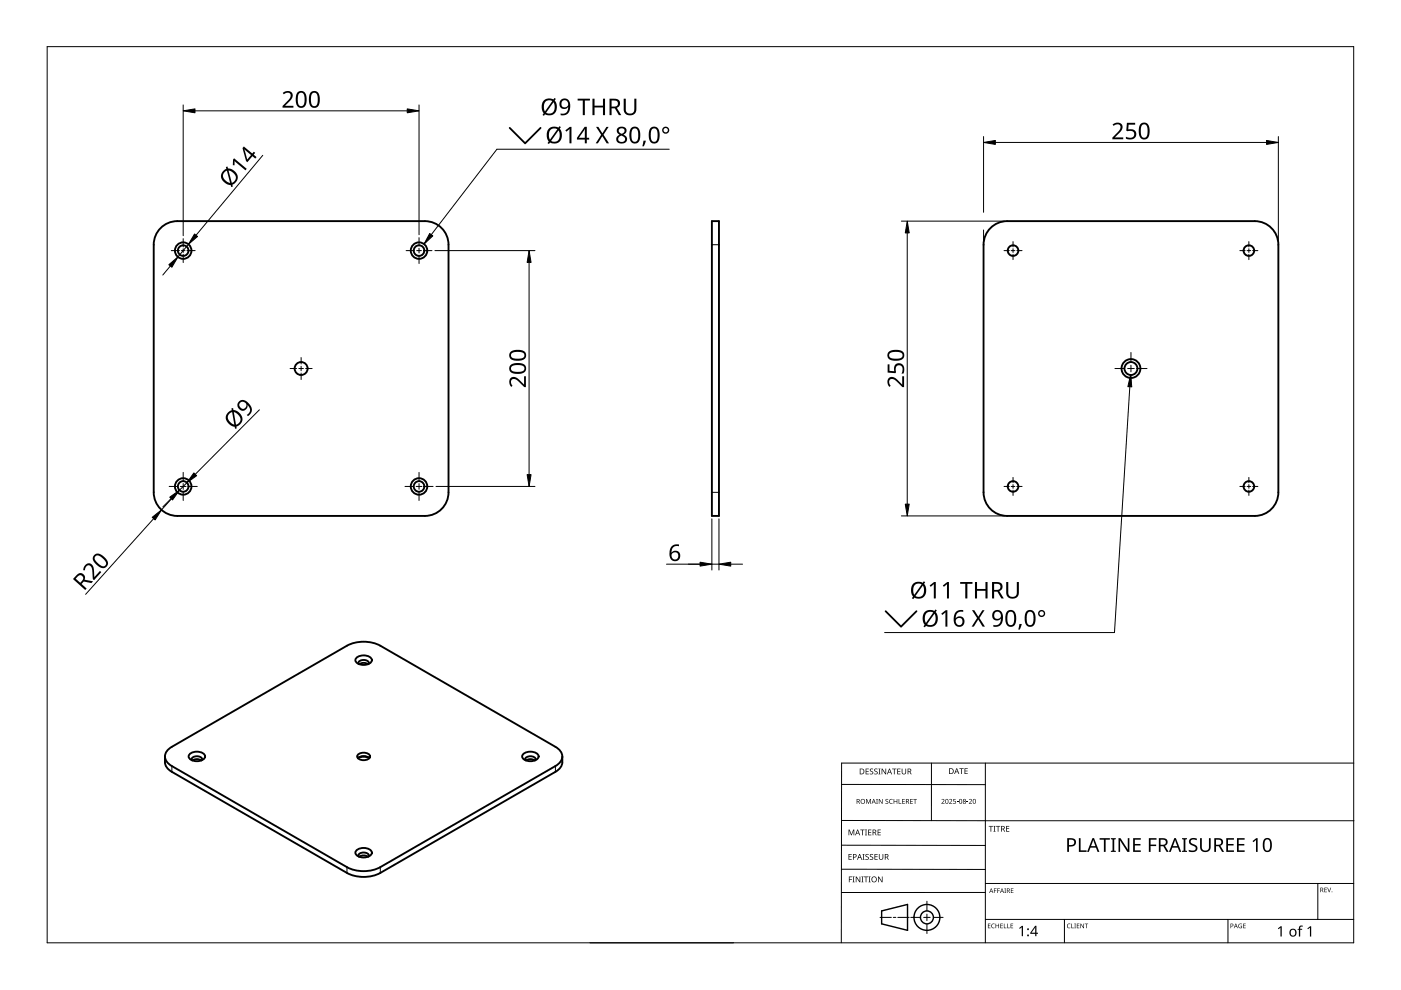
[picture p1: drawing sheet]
<svg xmlns="http://www.w3.org/2000/svg" width="297mm" height="210mm" viewBox="0 0 297 210" stroke-linecap="round" stroke-linejoin="round" font-family="sans-serif">
<g fill="none" stroke="#000" stroke-width=".4">
<path d="M33.8 48.7a5 5 0 0 1 3.8-1.8h52.5a5 5 0 0 1 5 5v52.5a5 5 0 0 1-5 5h-52.5a5 5 0 0 1-5-5v-52.5a5 5 0 0 1 1.2-3.2zM150.9 46.9h1.5v62.5h-1.5zM209.7 48.7a5 5 0 0 1 3.8-1.8h52.5a5 5 0 0 1 5 5v52.5a5 5 0 0 1-5 5h-52.5a5 5 0 0 1-5-5v-52.5a5 5 0 0 1 1.2-3.2zM75.7 139.4a2.46 2.46 0 0 1 3.1 .2 .83 .83 0 0 1-.7 1.2 2.38 2.38 0 0 1-2.7-.5l-.1-.3zM35.5 159.1l.9-.8 37.2-21.4a7.8 7.8 0 0 1 7 0l37.2 21.4a2.15 2.15 0 0 1 1.4 2.1 2.15 2.15 0 0 1-1.4 2l-37.2 21.5a7.8 7.8 0 0 1-7 0l-37.2-21.5a2.08 2.08 0 0 1-.9-3.3zM40.3 159.8a2.46 2.46 0 0 1 3.1 .3 .83 .83 0 0 1-.6 1.1 2.38 2.38 0 0 1-2.7-.5l-.1-.3zM76 159.9a1.67 1.67 0 0 1 2.5 .5 1.59 1.59 0 0 1-2.8 0zM76 140.8v-.1a1.22 1.22 0 0 1 1.1-.8 1.22 1.22 0 0 1 1.1 .7v.2M78 140.8a1.67 1.67 0 0 0-1.8 0M111 159.8a2.46 2.46 0 0 1 3.1 .3 .83 .83 0 0 1-.6 1.1 2.38 2.38 0 0 1-2.7-.5l-.1-.3zM35 160.4a2.78 2.78 0 0 0 1.4 3.2l37.2 21.5a7.8 7.8 0 0 0 7 0l37.2-21.5a2.78 2.78 0 0 0 1.4-3.2M40.7 161.2l-.1-.1a1.22 1.22 0 0 1 1.1-.8 1.22 1.22 0 0 1 1.2 .7l-.1 .2"/>
<path d="M42.7 161.2a1.67 1.67 0 0 0-1.9 0M78.2 160.7a3.3 3.3 0 0 0-2.3 0M78.3 160.7a1.95 1.95 0 0 0-2.4 0M111.4 161.2l-.1-.1a1.22 1.22 0 0 1 1.1-.8 1.22 1.22 0 0 1 1.2 .7l-.1 .2M113.4 161.2a1.67 1.67 0 0 0-1.9 0M75.7 180.2a2.46 2.46 0 0 1 3.1 .3 .83 .83 0 0 1-.7 1.1 2.38 2.38 0 0 1-2.7-.5l-.1-.3zM76 181.6v-.1a1.22 1.22 0 0 1 1.1-.8 1.22 1.22 0 0 1 1.1 .7v.2M78 181.7a1.67 1.67 0 0 0-1.8 0"/>
<circle cx="38.8" cy="53.1" r="1.75"/>
<circle cx="38.8" cy="53.1" r="1.13"/>
<circle cx="88.8" cy="53.1" r="1.75"/>
<circle cx="88.8" cy="53.1" r="1.13"/>
<circle cx="214.8" cy="53.1" r="1.13"/>
<circle cx="264.8" cy="53.1" r="1.13"/>
<circle cx="63.8" cy="78.1" r="1.38"/>
<circle cx="239.8" cy="78.1" r="1.38"/>
<circle cx="239.8" cy="78.1" r="2"/>
<circle cx="38.8" cy="103.1" r="1.75"/>
<circle cx="38.8" cy="103.1" r="1.13"/>
<circle cx="88.8" cy="103.1" r="1.75"/>
<circle cx="88.8" cy="103.1" r="1.13"/>
<circle cx="214.8" cy="103.1" r="1.13"/>
<circle cx="264.8" cy="103.1" r="1.13"/>
</g>
<path d="M150.9 51.9h1.5M150.9 104.4h1.5M36.4 162.4v1.2M117.8 162.4v1.2M73.6 183.9v1.2M80.6 183.9v1.2" fill="none" stroke="#000" stroke-width=".21"/>
<path d="M10 9.9h277v190h-277z" fill="none" stroke="#000" stroke-width=".21"/>
<g fill="none" stroke="#000" stroke-width=".21">
<path d="M178.4 179.2l30.5 .1M178.4 166.3l30.5 .1M178.5 174h108.6M197.5 161.8v12.2M208.9 161.8v38.1M287 161.8h-108.6v38.1M125.1 199.9h30.5M178.4 184.3h30.5M186.6 194.5h2.4M189.4 194.5h.5M190.4 194.5h2.4M193.1 194.5h2.1"/>
<path d="M195.8 194.5h1.4M196.5 191.1v2M196.5 193.8v1.4M196.5 195.9v2M197.9 194.5h2.1M208.9 189.2h-30.5M208.9 187.3h78.1M208.9 194.9h78.1M225.7 194.9v5M260.4 194.9v5M279.4 187.3v7.6"/>
</g>
<g fill="none" stroke="#000" stroke-width=".3">
<path d="M186.9 193.1l5.5-1.3v5.5l-5.5-1.4z"/>
<circle cx="196.5" cy="194.5" r="1.37"/>
<circle cx="196.5" cy="194.5" r="2.74"/>
</g>
<g fill="#000">
<path d="M179.9 175.9h.2l.4 1 .4-1h.2v1.2h-.1v-1.1l-.4 1.1h-.2l-.4-1.1 .1 1.1h-.2zM182.4 175.9h.9v.1h-.4v1.1h-.1v-1.1h-.4zM183.4 175.9h.4l-.1 .1v1l.1 .1h-.4l.1-.1v-1zM183.6 169.4h.2l.3 .8 .4-.8h.2v1h-.2v-.9l-.4 .9-.4-.9 .1 .9h-.2zM183.5 163h.7v.1h-.5v.4h.5v.1h-.5v.4h.5v.2h-.7zM184.1 175.9h.6v.1h-.5v.4h.5v.1h-.5v.5h.5v.1h-.6zM184.5 163.1l.4-.2 .2 .1v.1a.25 .25 0 0 0-.4-.1 .25 .25 0 0 0 0 .4 .4 .4 0 0 1 .5 .3 .4 .4 0 0 1-.3 .5 .4 .4 0 0 1-.5-.2h.1a.27 .27 0 0 0 .4 .1 .27 .27 0 0 0-.1-.4l-.3-.3zM185.4 163.1l.4-.2 .3 .1-.1 .1a.25 .25 0 0 0-.4-.1 .25 .25 0 0 0 0 .4 .4 .4 0 0 1 .5 .3 .4 .4 0 0 1-.3 .5 .4 .4 0 0 1-.5-.2h.1a.27 .27 0 0 0 .4 .1 .27 .27 0 0 0 0-.4l-.4-.3zM185.8 169.4h.3l-.1 .1v.8l.1 .1h-.3l.1-.1zM186.2 163h.5l-.2 .1v1l.2 .1h-.5l.2-.1v-1zM186.1 175.9h.6v.1h-.5v.4h.5v.1h-.5v.5h.5v.1h-.6zM186.3 169.4h.2l.5 .8v-.8h.1v1h-.1l-.6-.8v.8h-.1z"/>
<path d="M186.9 163h.2l.6 1v-1h.2v1.2h-.2l-.6-1v1h-.2zM187.8 169.5l.3-.1h.2v.2a.25 .25 0 0 0-.3-.1 .25 .25 0 0 0-.1 .3 .25 .25 0 0 0 .3 .1 .32 .32 0 0 1 0 .5 .32 .32 0 0 1-.5-.1 .25 .25 0 0 0 .4 .1 .25 .25 0 0 0 0-.4l-.3-.2zM188.6 169.5l.4-.1h.3l-.1 .2a.41 .41 0 0 0-.6 .3 .41 .41 0 0 0 .6 .4 .48 .48 0 0 1-.6-.1 .48 .48 0 0 1 0-.7zM189.1 163h1v.1h-.4v1.1h-.2v-1.1h-.4zM189.5 169.4h.1v.4h.5v-.4h.1v1h-.1v-.5h-.5v.5h-.1zM190.5 169.4h.2v.9h.4v.1h-.6zM190.2 163h.7v.1h-.5v.4h.5v.1h-.5v.4h.5v.2h-.7zM191.3 169.4h.5v.1h-.4v.3h.4v.1h-.4v.4h.4v.1h-.5zM191.2 163h.1v.8a.32 .32 0 0 0 .3 .3 .32 .32 0 0 0 .4-.4v-.7h.1v.7a.47 .47 0 0 1-.5 .5 .47 .47 0 0 1-.4-.5zM193 169.4h.5v.1h-.4v.3h.4v.1h-.4v.4h.4v.1h-.5zM193.6 169.4h.8v.1h-.3v.9h-.2v-.9h-.3zM199.6 169.5a.37 .37 0 0 1 .6 0 .37 .37 0 0 1-.2 .6l-.2 .2h.5v.1h-.7l.3-.4a.27 .27 0 0 0 .2-.3 .27 .27 0 0 0-.4-.1z"/>
<path d="M201.2 169.5a.37 .37 0 0 1 .6 0 .37 .37 0 0 1-.2 .6l-.2 .2h.5v.1h-.7l.3-.4a.27 .27 0 0 0 .3-.3 .27 .27 0 0 0-.5-.1zM202.1 169.4h.5v.1h-.4v.3a.34 .34 0 0 1 .5 .2 .34 .34 0 0 1-.2 .4 .34 .34 0 0 1-.4-.1 .29 .29 0 0 0 .4 0 .29 .29 0 0 0 0-.4 .29 .29 0 0 0-.4 0zM202.9 170l.3 .1zM203.4 162.9h.9v.1h-.4v1.1h-.1v-1.1h-.4zM204.9 170l.4 .1zM204.5 162.9h.7v.1h-.5v.4h.4v.1h-.4v.5h.5v.1h-.7zM205.4 169.5a.37 .37 0 0 1 .6 0 .37 .37 0 0 1-.2 .6l-.2 .2h.5v.1h-.7l.3-.4a.27 .27 0 0 0 .3-.3 .27 .27 0 0 0-.5-.1zM209.6 175.1h.9v.2h-.3v1h-.2v-1h-.4zM210.6 175.1h.5l-.2 .1v1l.2 .1h-.5l.2-.1v-1zM211.2 175.1h.9v.2h-.4v1h-.2v-1h-.3zM213.3 175.1h.7v.2h-.5v.3h.5v.2h-.5v.4h.5v.1h-.7zM252.2 178a1.38 1.38 0 0 1 1.6-.2l-.1 .3-.4-.1a.55 .55 0 0 0-.8 .3 .55 .55 0 0 0 .6 .7 .88 .88 0 0 1 .7 1.1 .88 .88 0 0 1-1.2 .6l-.6-.2v-.3h.2a.82 .82 0 0 0 1.3-.3l-.1-.4-.4-.2a.88 .88 0 0 1-.8-1.3z"/>
<path d="M254.4 177.7h.4v1.9a.76 .76 0 0 0 .8 .7 .76 .76 0 0 0 .7-.7v-1.9h.4v1.9a1.12 1.12 0 0 1-1.1 1.1 1.12 1.12 0 0 1-1.2-1.1zM180 185.8h.7v.2h-.6v.4h.5v.1h-.5v.6h-.1zM179.9 181.1h.7v.1h-.5v.4h.4v.1h-.4v.5h.5v.1h-.7zM180.8 185.8h.4l-.1 .2v.9l.1 .2h-.4l.1-.2v-.9zM181.4 185.8h.2l.7 1.1v-1.1h.1v1.3h-.2l-.6-1v1h-.2zM182.6 185.8h.5l-.2 .2v.9l.2 .2h-.5l.2-.2v-.9zM182.9 181.1h.4l-.1 .1v1l.1 .1h-.4l.1-.1v-1zM183.2 185.8h.9v.2h-.4v1.1h-.2v-1.1h-.3zM183.5 181.2l.5-.1h.2v.2a.25 .25 0 0 0-.4-.1 .25 .25 0 0 0 0 .4 .4 .4 0 0 1 .4 .3 .4 .4 0 0 1-.2 .4 .4 .4 0 0 1-.5-.2 .27 .27 0 0 0 .5 .1 .27 .27 0 0 0-.1-.4l-.4-.3zM184.2 185.8h.4l-.1 .2v.9l.1 .2h-.4l.1-.2v-.9zM184.5 181.2l.4-.1h.2v.2a.25 .25 0 0 0-.4-.1 .25 .25 0 0 0 0 .4 .4 .4 0 0 1 .5 .3 .4 .4 0 0 1-.3 .4 .4 .4 0 0 1-.5-.2h.1a.27 .27 0 0 0 .4 .1 .27 .27 0 0 0-.1-.4l-.3-.3zM185.4 181.1h.7v.1h-.5v.4h.5v.1h-.5v.5h.5v.1h-.7z"/>
<path d="M186.2 185.8h.1l.7 1.1v-1.1h.1v1.3h-.2l-.6-1v1h-.1zM186.3 181.1h.2v.8a.32 .32 0 0 0 .3 .3 .32 .32 0 0 0 .3-.3v-.8h.2v.8a.47 .47 0 0 1-.5 .4 .47 .47 0 0 1-.5-.4zM209.5 195.8h.5l-.4 .1v.3h.4l-.4 .1v.4l.4 .1h-.5zM210.3 196l.3-.2 .3 .1v.1a.39 .39 0 0 0-.6 .3 .39 .39 0 0 0 .6 .4 .46 .46 0 0 1-.7-.1 .46 .46 0 0 1 .1-.6zM210.7 188.4h.6l-.4 .1v.3h.4l-.4 .1v.4h-.2zM211.4 188.4h.6l-.4 .1v.3h.4l-.4 .1v.4h-.2zM211.1 195.8h.1v.4h.5v-.4h.1v1h-.1v-.5h-.5v.5h-.1zM212.1 195.8h.5l-.4 .1v.3h.4l-.4 .1v.4l.4 .1h-.5zM212.8 195.8h.2v.9l.4 .1h-.6zM212.9 188.4h.4l-.1 .1 .1 .8h-.4l.2-.1zM213.6 195.8h.1v.9l.4 .1h-.5zM214.3 195.8h.5l-.4 .1v.3h.4l-.4 .1v.4l.4 .1h-.5z"/>
<path d="M214.3 188.4h.6l-.5 .1v.3h.4l-.4 .1v.3l.5 .1h-.6zM216.1 196.8l.6-.5h.2v2.2h-.3v-1.9l-.4 .3zM226.3 196l.4-.2 .3 .1-.1 .1a.39 .39 0 0 0-.6 .3 .39 .39 0 0 0 .6 .4 .46 .46 0 0 1-.6-.1 .46 .46 0 0 1 0-.6zM227.1 195.8h.2v.9l.4 .1h-.6zM227.8 195.8h.3l-.1 .1 .1 .9h-.3l.1-.1zM228.7 177.7h.4v2.6h1.3v.3h-1.7zM228.3 195.8h.5l-.4 .1v.3h.4l-.4 .1v.4l.4 .1h-.5zM229.1 195.8h.1l.5 .8v-.8h.1v1h-.1l-.5-.8v.8h-.1zM230 195.8h.7l-.3 .1v.9h-.1v-.9zM233.1 177.7h2.2v.3h-.9v2.6h-.4v-2.6h-.9zM235.5 177.7h1.1v.2l-.4 .1v2.3l.4 .1v.2h-1.1v-.2l.4-.1v-2.3l-.4-.1zM237.1 177.7h.5l1.5 2.4v-2.4h.4v2.9h-.5l-1.5-2.4v2.4h-.4z"/>
<path d="M240.2 177.7h1.7v.3h-1.3v.9h1.2v.4h-1.2v1h1.3v.3h-1.7zM243.6 177.7h1.6v.3h-1.3v1.1h1.2v.3h-1.2v1.2h-.3zM250.6 177.7h1.1v.2l-.4 .1v2.3l.4 .1v.2h-1.1v-.2l.4-.1v-2.3l-.4-.1zM260 177.7h1.6v.3h-1.2v.9h1.1v.4h-1.1v1h1.2v.3h-1.6zM262.7 196l.6-.1-.1 .1a.4 .4 0 0 0-.5 .3 .4 .4 0 0 0 .5 .4v-.3l-.2-.1h.3v.5a.53 .53 0 0 1-.7-.1 .53 .53 0 0 1 .1-.7zM262.3 177.7h1.6v.3h-1.3v.9h1.2v.4h-1.2v1h1.3v.3h-1.6zM263.6 195.8h.5l-.4 .1v.3h.4l-.4 .1v.4l.4 .1h-.5zM265.6 178.3l.7-.6h.3v2.9h-.3v-2.5l-.6 .5zM270.9 196.8l.6-.4h.2v2.2h-.2v-1.9l-.4 .3zM275.5 196.4l.7-.1v.2h-.4l-.1 .2v.2h.4v.2h-.4v1.5h-.3v-1.5h-.3l.3-.2zM277.2 196.8l.6-.4h.2v2.2h-.3v-1.9l-.4 .3zM280.8 188.2h.5l-.4 .1v.3h.4l-.4 .1v.4l.4 .1h-.5z"/>
<path d="M281.4 188.2h.1l.3 .8 .3-.8h.1l-.3 1h-.1z"/>
<path d="M181.6 169.4h.3a.29 .29 0 0 1 .4 .2 .29 .29 0 0 1-.2 .4l.3 .4h-.2l-.2-.4h-.2v.4h-.2zM181.8 169.5v.4h.1a.2 .2 0 0 0 .2-.2 .2 .2 0 0 0-.2-.2z"/>
<path d="M181.8 175.9h.1l.5 1.2h-.2l-.1-.4h-.5l-.2 .4h-.1zM181.8 176l-.2 .6h.4z"/>
<path d="M182.3 163h.4a.61 .61 0 0 1 .6 .6 .61 .61 0 0 1-.7 .6h-.3zM182.4 163.1v.9h.2a.48 .48 0 0 0 .5-.4 .48 .48 0 0 0-.5-.5z"/>
<path d="M182.4 169.9a.51 .51 0 0 1 1 0 .51 .51 0 0 1-1 0zM182.6 169.9a.4 .4 0 0 0 .8 0 .4 .4 0 0 0-.8 0z"/>
<path d="M185 175.9h.3a.35 .35 0 0 1 .5 .2 .35 .35 0 0 1-.3 .5l.4 .5h-.2l-.3-.5h-.2v.5h-.2zM185.2 176v.5h.1a.23 .23 0 0 0 .3-.3 .23 .23 0 0 0-.3-.2z"/>
<path d="M185.2 169.4l.5 1-.3-.3h-.4l-.2 .3zM185.2 169.5l-.1 .5h.3z"/>
<path d="M188.5 163h.2l.4 1.2h-.1l-.2-.4h-.5l-.1 .4h-.2zM188.6 163.1l-.2 .6h.4z"/>
<path d="M192.1 169.4h.3a.29 .29 0 0 1 .3 .2 .29 .29 0 0 1-.2 .4l.3 .4h-.1l-.3-.4h-.2v.4h-.1zM192.2 169.5v.4h.2a.2 .2 0 0 0 .2-.2 .2 .2 0 0 0-.3-.2z"/>
<path d="M192.4 163h.4a.35 .35 0 0 1 .4 .2 .35 .35 0 0 1-.2 .4l.3 .6h-.2l-.3-.5h-.2v.5h-.2zM192.6 163.1v.4h.2a.23 .23 0 0 0 .3-.2 .23 .23 0 0 0-.3-.2z"/>
<path d="M200.5 169.5l.4-.1 .2 .2v.5l-.2 .3h-.3l-.2-.2zM200.6 169.6v.1a.37 .37 0 0 0-.1 .4 .37 .37 0 0 0 .4 .2 .4 .4 0 0 0 .1-.5 .4 .4 0 0 0-.4-.2z"/>
<path d="M201.2 162.9h.4a.61 .61 0 0 1 .6 .6 .61 .61 0 0 1-.6 .6h-.4zM201.4 163v1h.1a.48 .48 0 0 0 .5-.5 .48 .48 0 0 0-.4-.5z"/>
<path d="M202.8 162.9h.1l.5 1.2h-.2l-.1-.4h-.5l-.1 .4h-.2zM202.8 163l-.1 .6h.3z"/>
<path d="M203.5 169.5l.3-.1 .2 .2v.5l-.2 .3h-.3l-.1-.2zM203.5 169.6v.1a.37 .37 0 0 0-.1 .4 .37 .37 0 0 0 .4 .2 .4 .4 0 0 0 .1-.5 .4 .4 0 0 0-.4-.2z"/>
<path d="M204.2 169.5a.29 .29 0 0 1 .5-.1 .29 .29 0 0 1-.1 .5 .29 .29 0 0 1 .1 .4 .29 .29 0 0 1-.4 0 .29 .29 0 0 1 .1-.4zM204.3 170.2a.2 .2 0 0 0 .4 0 .2 .2 0 0 0-.4 0zM204.3 169.7a.17 .17 0 0 0 .3 0 .17 .17 0 0 0-.3 0z"/>
<path d="M206.4 169.5l.3-.1 .2 .2v.5l-.2 .3h-.3l-.1-.2zM206.4 169.6v.1a.37 .37 0 0 0-.1 .4 .37 .37 0 0 0 .4 .2 .4 .4 0 0 0 .2-.5 .4 .4 0 0 0-.5-.2z"/>
<path d="M212.3 175.1h.3a.35 .35 0 0 1 .4 .3 .35 .35 0 0 1-.2 .4l.3 .5h-.2l-.3-.5h-.2v.5h-.1zM212.4 175.2v.5h.2a.23 .23 0 0 0 .3-.2 .23 .23 0 0 0-.3-.3z"/>
<path d="M226.3 177.7h.7a.92 .92 0 0 1 1.1 .9 .92 .92 0 0 1-1.1 .9h-.4v1.1h-.3zM226.6 178v1.2a.73 .73 0 0 0 .9-.1 .73 .73 0 0 0 .2-.8l-.4-.2z"/>
<path d="M245.7 177.7h.8a.84 .84 0 0 1 1 .6 .84 .84 0 0 1-.5 1l.8 1.3h-.5l-.7-1.2h-.5v1.2h-.4zM246.1 178v1.1h.4a.56 .56 0 0 0 .7-.5 .56 .56 0 0 0-.7-.6z"/>
<path d="M257.5 177.7h.8a.84 .84 0 0 1 1 .6 .84 .84 0 0 1-.6 1l.8 1.3h-.4l-.7-1.2h-.6v1.2h-.3zM257.8 178v1.1h.5a.56 .56 0 0 0 .6-.5 .56 .56 0 0 0-.7-.6z"/>
<path d="M268.1 177.9a1.01 1.01 0 0 1 1.2 0 1.01 1.01 0 0 1 .4 1.1 1.25 1.25 0 0 1-1 1.7 1.34 1.34 0 0 1-1-1.9zM268.3 178.1a1.81 1.81 0 0 0 .2 2.2 .68 .68 0 0 0 .8-.8 1.13 1.13 0 0 0-.6-1.5z"/>
<path d="M180.8 181.1h.4a.41 .41 0 0 1 .4 .5 .41 .41 0 0 1-.6 .2v.5h-.2zM181 181.2v.5a.29 .29 0 0 0 .5-.3 .29 .29 0 0 0-.5-.2z"/>
<path d="M182.2 181.1h.1l.5 1.2h-.2l-.1-.4h-.5l-.1 .4h-.2zM182.3 181.2l-.2 .6h.3z"/>
<path d="M184.7 186.5a.61 .61 0 0 1 1.2 0 .61 .61 0 0 1-1.2 0zM184.9 186.5a.45 .45 0 0 0 .9 0 .45 .45 0 0 0-.9 0z"/>
<path d="M187.6 181.1h.3a.35 .35 0 0 1 .5 .2 .35 .35 0 0 1-.3 .4l.4 .6h-.2l-.3-.5h-.3v.5h-.1zM187.7 181.2v.5h.2a.23 .23 0 0 0 .3-.3 .23 .23 0 0 0-.3-.2z"/>
<path d="M210.1 188.4l.5 .9-.2-.3h-.4l-.3 .3zM210.2 188.5l-.2 .4h.3z"/>
<path d="M212.4 188.4l.5 .9-.3-.3h-.3l-.3 .3zM212.4 188.5l-.1 .4h.3z"/>
<path d="M213.5 188.4h.2a.28 .28 0 0 1 .4 .2 .28 .28 0 0 1-.2 .3l.3 .4-.4-.4h-.2v.4h-.1zM213.6 188.5v.3h.1a.19 .19 0 0 0 .3-.2 .19 .19 0 0 0-.3-.1z"/>
<path d="M219.5 196.3h.2v1.5h.4v.2h-.4v.5h-.2v-.5h-1.1v-.2zM219.5 196.6l-.8 1.2h.8z"/>
<path d="M231.6 177.7h.4l1.1 2.9h-.4l-.3-.9h-1.2l-.3 .9h-.4zM231.8 178.1l-.5 1.3h.9z"/>
<path d="M249 177.7h.3l1.1 2.9h-.3l-.4-.9h-1.1l-.4 .9h-.4zM249.1 178.1l-.4 1.3h.9z"/>
<path d="M260.9 195.8h.2a.32 .32 0 0 1 .4 .4 .32 .32 0 0 1-.5 .2v.4h-.1zM261 195.9v.4a.24 .24 0 0 0 .4-.2 .24 .24 0 0 0-.4-.2z"/>
<path d="M262 195.8l.4 1-.2-.3h-.4l-.2 .3zM262 196l-.1 .4h.3z"/>
<path d="M273.6 197.1a.82 .82 0 0 1 1.2 .1 .82 .82 0 0 1-.2 1.2 .82 .82 0 0 1-1.2-.4zM273.8 197.2a.6 .6 0 0 0-.1 .8 .6 .6 0 0 0 .8 .2l.1-.3a.53 .53 0 0 0-.1-.6 .53 .53 0 0 0-.7-.1z"/>
<path d="M279.9 188.2h.3a.28 .28 0 0 1 .3 .2 .28 .28 0 0 1-.1 .3l.2 .5-.3-.4h-.2v.4h-.2zM280.1 188.3v.4h.1a.19 .19 0 0 0 .2-.2 .19 .19 0 0 0-.2-.2z"/>
<circle cx="218" cy="198.3" r=".2"/>
<circle cx="218" cy="197" r=".2"/>
<circle cx="282.4" cy="189.1" r=".09"/>
</g>
<g fill="none" stroke="#000" stroke-width=".21">
<path d="M36.3 53.1h1.8M38.5 53.1h.7M38.8 50.6v1.8M38.8 52.7v.8M38.8 53.9v1.8M39.6 53.1h1.8M86.1 53.1h1.8M88.3 53.1h1M88.8 50.4v1.7M88.8 52.6v1M88.8 54.1v1.8M89.8 53.1h1.8"/>
<path d="M212.9 53.1h1.1M214.4 53.1h.8M214.8 51.2v1.1M214.8 52.7v.8M214.8 53.9v1.1M215.6 53.1h1.1M262.9 53.1h1.1M264.4 53.1h.8M264.8 51.2v1.1M264.8 52.7v.8M264.8 53.9v1.1M265.6 53.1h1.1"/>
<path d="M61.5 78.1h1.4M63.4 78.1h.9M63.8 75.8v1.4M63.8 77.7v.9M63.8 79.1v1.4M64.8 78.1h1.4M236.4 78.1h2M239.1 78.1h1.4M239.8 74.7v2M239.8 77.4v1.4M239.8 79.5v2M241.2 78.1h2"/>
<path d="M35.9 103.1h1.7M38.2 103.1h1.3M38.8 100.2v1.7M38.8 102.5v1.2M38.8 104.4v1.7M40.1 103.1h1.7M85.9 103.1h1.7M88.2 103.1h1.3M88.8 100.2v1.7M88.8 102.5v1.2M88.8 104.4v1.7M90.1 103.1h1.7"/>
<path d="M212.9 103.1h1.1M214.4 103.1h.8M214.8 101.2v1.1M214.8 102.7v.8M214.8 103.9v1.1M215.6 103.1h1.1M262.9 103.1h1.1M264.4 103.1h.8M264.8 101.2v1.1M264.8 102.7v.8M264.8 103.9v1.1M265.6 103.1h1.1"/>
</g>
<g fill="none" stroke="#000" stroke-width=".21">
<path d="M38.8 22.3v27.7M41.3 23.5h45M55.7 32.9l-14.1 17M88.8 22.3v27.5M208.5 29v16M211 30.2h57.5M271 29v22.3M36.1 56.4l-1.6 1.9M40 51.8l-2.3 2.7M92.2 53.1h21.2M112.2 55.6v45M191.1 46.9h21.8"/>
<path d="M192.4 49.4v57.5M208.5 48.8v2.5M55 86.9l-13.6 13.7M32.6 110l-14.4 16M36.3 105.7l-1.8 1.8M37.6 104.4l-3.4 3.7M39.6 102.3l-1.6 1.6M92.4 103.1h21M141.3 119.6h11.1M150.9 110v10.9M152.4 110v10.9M154.9 119.6h2.5"/>
<path d="M191.1 109.4h21.8"/>
</g>
<g fill="#000">
<path d="M49.6 33.6l2.7 2.2-.3 .3-2.3-1.9v.8h-.3v-1.2zM59.9 19.7a1.16 1.16 0 0 1 1.4-.4 1.16 1.16 0 0 1 .7 1.1l-.3 .7-1.3 1.3h1.8v.4h-2.3v-.3l1.1-1.1a.98 .98 0 0 0 .3-1.7h-.5l-.6 .3zM107.9 27h.3l3.1 3.1 3.2-3.1a.19 .19 0 0 1 .2 0 .19 .19 0 0 1 0 .3l-3.4 3.3-3.4-3.3zM119.9 27.6l.9-.7h.4v3.5h-.5l.1-3-.7 .5zM122.5 20.9h2.6v.4h-1.1v3.1h-.4v-3.1h-1.1zM125.6 20.9h.5v1.5h1.7v-1.5h.5v3.5h-.5v-1.6h-1.7v1.6h-.5zM126.4 26.9h.5l.8 1.4 .9-1.4h.4l-1 1.7 1.1 1.8h-.5l-.9-1.5-.9 1.5h-.5l1.2-1.8zM132.2 20.9h.5v2.3a.9 .9 0 0 0 .9 .9 .9 .9 0 0 0 .9-.9v-2.3h.4v2.3a1.34 1.34 0 0 1-1.3 1.3 1.34 1.34 0 0 1-1.4-1.3zM136.4 29.8l.5 .1-.4 1.1h-.3zM235.9 26.4a1.16 1.16 0 0 1 1.3-.4 1.16 1.16 0 0 1 .8 1.1l-.3 .7-1.3 1.3h1.7v.4h-2.3v-.3l1.1-1.1a.98 .98 0 0 0 .3-1.7h-.5l-.6 .3zM238.9 26h1.8v.4h-1.4l-.1 1a1.17 1.17 0 0 1 1.7 1 1.17 1.17 0 0 1-1.6 1.2l-.6-.2v-.4a1.03 1.03 0 0 0 1.1 .3 1.03 1.03 0 0 0 .7-.8 .93 .93 0 0 0-1.5-.7l-.2-.1zM108.2 80.2a1.5 1.5 0 0 1 2.2 .6l.7 .7v-1.7h.4v2.3h-.4l-1.1-1.1a.98 .98 0 0 0-1.6-.3v.5l.3 .6-.3 .2a1.47 1.47 0 0 1-.2-1.8z"/>
<path d="M188.2 77.2h.4v1.4l1 .1a1.17 1.17 0 0 1 1-1.7 1.17 1.17 0 0 1 1.1 1.6l-.2 .6h-.4a1.03 1.03 0 0 0-.5-1.8 .93 .93 0 0 0-.6 1.5l-.2 .2-1.6-.1zM188.4 80.2a1.5 1.5 0 0 1 2.2 .6l.7 .7v-1.7h.4v2.3h-.4l-1.1-1.1a.98 .98 0 0 0-1.6-.3l-.1 .5 .3 .6-.2 .2a1.46 1.46 0 0 1-.2-1.8zM18.1 119.8a1.09 1.09 0 0 1 1.3-.2 1.09 1.09 0 0 1 .5 1.2l.1 1.6 1.2-1.4 .3 .3-1.6 1.7-.2-.2-.1-1.6a.98 .98 0 0 0-1.1-1.3l-.3 .3-.2 .7h-.4zM187.6 129.5h.3l3.1 3.1 3.2-3.1a.19 .19 0 0 1 .2 0 .19 .19 0 0 1 0 .2l-3.4 3.4-3.4-3.4zM197.1 124.1l.9-.7h.4v3.5h-.4v-3.1l-.7 .6zM199.6 130.1l.9-.7h.4v3.5h-.5l.1-3.1-.7 .6zM199.9 124.1l.9-.7h.4v3.5h-.4v-3.1l-.7 .6zM203.6 123.4h2.6v.4h-1.1v3.1h-.4v-3.1h-1.1zM206.1 129.4h.5l.8 1.3 .9-1.3h.4l-1 1.6 1.1 1.9h-.5l-.9-1.6-.9 1.6h-.5l1.2-1.9zM206.7 123.4h.5v1.5h1.7v-1.5h.5v3.5h-.5v-1.6h-1.7v1.6h-.5zM213.3 123.4h.5v2.3a.9 .9 0 0 0 .9 .9 .9 .9 0 0 0 .9-.9v-2.3h.4v2.3a1.34 1.34 0 0 1-1.3 1.2 1.34 1.34 0 0 1-1.4-1.3zM216.1 132.3h.5l-.4 1.2h-.3z"/>
<path d="M47.9 35.4l.3-.1 .1 .4a1.81 1.81 0 0 1 2 1.3 1.81 1.81 0 0 1-.8 2.1l-.2 .1 .1 .4-.4 .1-.1-.5a1.84 1.84 0 0 1-1.8-1 1.84 1.84 0 0 1 .3-2.1l.6-.3zM48.5 36.1l.7 2.7a1.23 1.23 0 0 0 .8-1.2 1.23 1.23 0 0 0-.9-1.2zM47.7 36.4l-.3 .4a1.34 1.34 0 0 0 1 1.9l.4 .1-.7-2.6z"/>
<path d="M51.7 31.1l1.8 1.4 .3-.3 .3 .2-.3 .4 .6 .5-.3 .3-.6-.5-1.1 1.3-.2-.2-.8-2.8zM51.8 31.7l.6 2.1 .8-.9z"/>
<path d="M63.1 19.5a1.16 1.16 0 0 1 1.4 0 1.16 1.16 0 0 1 .5 1.2 1.69 1.69 0 0 1-1 2.2 1.27 1.27 0 0 1-1.3-1.6l.1-1.2zM63.4 19.8a2.16 2.16 0 0 0 .3 2.7 .82 .82 0 0 0 .9-1.1 1.35 1.35 0 0 0-.7-1.7z"/>
<path d="M65.9 19.5a1.16 1.16 0 0 1 1.4 0 1.16 1.16 0 0 1 .5 1.2 1.69 1.69 0 0 1-1 2.2 1.27 1.27 0 0 1-1.3-1.6l.1-1.2zM66.2 19.8a2.16 2.16 0 0 0 .3 2.7 .82 .82 0 0 0 .9-1.1 1.35 1.35 0 0 0-.8-1.7z"/>
<path d="M115.3 21.3l.5-.3a1.93 1.93 0 0 1 1.5 .1l.3-.3 .3 .2-.3 .3a1.81 1.81 0 0 1 .3 2.3 1.81 1.81 0 0 1-2.2 .7l-.1-.1-.3 .4-.3-.2 .3-.4a2.31 2.31 0 0 1 0-2.7zM117.4 21.7l-1.6 2.2a1.23 1.23 0 0 0 1.5-.1 1.23 1.23 0 0 0 .3-1.4zM115.7 21.5a1.93 1.93 0 0 0-.2 2.1l1.6-2.2-.8-.1z"/>
<path d="M116.3 27.3l.5-.3a1.92 1.92 0 0 1 1.6 .1l.2-.4 .3 .2-.2 .4a1.81 1.81 0 0 1 .3 2.3 1.81 1.81 0 0 1-2.2 .7l-.2-.1-.2 .3-.3-.2 .2-.3a2.31 2.31 0 0 1 0-2.7zM118.4 27.7l-1.5 2.2a1.23 1.23 0 0 0 1.4-.1 1.23 1.23 0 0 0 .4-1.5zM116.7 27.5a1.93 1.93 0 0 0-.1 2.1l1.6-2.2-.8-.2z"/>
<path d="M118.9 21.2a1.22 1.22 0 0 1 1.5-.1 1.22 1.22 0 0 1 .5 1.3 1.64 1.64 0 0 1-2 2v-.4a1.16 1.16 0 0 0 1.2-.1 1.16 1.16 0 0 0 .3-1.2 1.08 1.08 0 0 1-1.6 .1 1.08 1.08 0 0 1 .1-1.6zM119 22a.76 .76 0 0 0 1.5 0 .76 .76 0 0 0-1.5 0z"/>
<path d="M124 26.9h.4v2.3h.5v.4h-.5v.8h-.4v-.8h-1.7v-.4zM124 27.3l-1.3 1.9h1.3z"/>
<path d="M129.2 20.9h1a1 1 0 0 1 1.2 .7 1 1 0 0 1-.6 1.3l.9 1.5h-.5l-.8-1.4h-.7v1.4h-.5zM129.7 21.3v1.3h.5a.67 .67 0 0 0 .8-.7 .67 .67 0 0 0-.8-.6z"/>
<path d="M130.9 27.2a1.03 1.03 0 0 1 1.3-.4 1.03 1.03 0 0 1 .6 1.3l-.6 .4a1 1 0 0 1 .7 1.3 1 1 0 0 1-1.3 .6 .94 .94 0 0 1-.9-.8 .94 .94 0 0 1 .7-1l-.2-.1a.88 .88 0 0 1-.3-1.3zM131.1 29.5a.69 .69 0 0 0 1.3 0 .69 .69 0 0 0-1.3 0zM131.2 27.8a.6 .6 0 0 0 1.2 0 .6 .6 0 0 0-1.2 0z"/>
<path d="M133.9 27.1a1.16 1.16 0 0 1 1.3-.1 1.16 1.16 0 0 1 .5 1.2 1.69 1.69 0 0 1-1 2.2 1.27 1.27 0 0 1-1.3-1.5l.1-1.1zM134.1 27.4a2.16 2.16 0 0 0 .3 2.7 .82 .82 0 0 0 .9-1.1 1.35 1.35 0 0 0-.7-1.8z"/>
<path d="M138 27.1a1.16 1.16 0 0 1 1.3-.1 1.16 1.16 0 0 1 .5 1.2 1.69 1.69 0 0 1-1 2.2 1.27 1.27 0 0 1-1.3-1.5l.1-1.1zM138.2 27.4a2.16 2.16 0 0 0 .3 2.7 .82 .82 0 0 0 .9-1.1 1.35 1.35 0 0 0-.7-1.8z"/>
<path d="M140.4 27.6a.75 .75 0 0 1 1.5 0 .75 .75 0 0 1-1.5 0zM140.7 27.6a.46 .46 0 0 0 .9 0 .46 .46 0 0 0-.9 0z"/>
<path d="M241.9 26.2a1.16 1.16 0 0 1 1.3 0 1.16 1.16 0 0 1 .5 1.2 1.69 1.69 0 0 1-1 2.2 1.27 1.27 0 0 1-1.3-1.6l.1-1zM242.1 26.5a2.16 2.16 0 0 0 .3 2.7 .82 .82 0 0 0 .9-1.1 1.35 1.35 0 0 0-.7-1.7z"/>
<path d="M108.2 77.4a2.6 2.6 0 0 1 3.2 .2 1.22 1.22 0 0 1-.2 1.3 1.22 1.22 0 0 1-1.2 .4 1.53 1.53 0 0 1-2-1zM108.5 77.7a.75 .75 0 0 0 0 .9 .75 .75 0 0 0 .9 .2h1a.69 .69 0 0 0 .8-.7 .69 .69 0 0 0-.8-.7h-1.3z"/>
<path d="M108.2 74.6a2.6 2.6 0 0 1 3.2 .2 1.22 1.22 0 0 1-.2 1.3 1.22 1.22 0 0 1-1.2 .4 1.53 1.53 0 0 1-2-1zM108.5 74.9a.75 .75 0 0 0 0 .9 .75 .75 0 0 0 .9 .2h1a.69 .69 0 0 0 .8-.7 .69 .69 0 0 0-.8-.7h-1.3z"/>
<path d="M188.4 74.6a2.6 2.6 0 0 1 3.2 .2 1.22 1.22 0 0 1-.2 1.3 1.22 1.22 0 0 1-1.3 .4 1.53 1.53 0 0 1-2-1zM188.7 74.9a.75 .75 0 0 0 0 .9 .75 .75 0 0 0 .9 .2h1a.69 .69 0 0 0 .8-.7 .69 .69 0 0 0-.8-.7h-1.3z"/>
<path d="M49.1 86.6l.3-.1 .1 .4a1.81 1.81 0 0 1 1.8 1.4 1.81 1.81 0 0 1-1 2.1h-.2l.1 .4-.4 .1v-.4a1.84 1.84 0 0 1-1.7-1.2 1.84 1.84 0 0 1 .4-2l.6-.3zM49.6 87.4l.4 2.6a1.23 1.23 0 0 0 1-1.1 1.23 1.23 0 0 0-.8-1.2zM48.6 87.7l-.1 .2a1.34 1.34 0 0 0 .8 2l.4 .1-.5-2.6z"/>
<path d="M50.7 85.1a1.47 1.47 0 0 1 2.2 .6 1.54 1.54 0 0 1-.3 2.5l-.3-.2a1.16 1.16 0 0 0 .7-1 1.16 1.16 0 0 0-.5-1.1 1.08 1.08 0 0 1-1.1 1.2 1.08 1.08 0 0 1-1.1-1.2zM50.7 85.9a.8 .8 0 0 0 1.6 0 .8 .8 0 0 0-1.6 0z"/>
<path d="M20 117.6a1.58 1.58 0 0 1 2.2 .6 1.2 1.2 0 0 1 .7 1.2 1.2 1.2 0 0 1-.8 1 2.59 2.59 0 0 1-2.4-2.2zM20.2 118a1.34 1.34 0 0 0 .9 1.7l.2 .2a.69 .69 0 0 0 1.1 0 .69 .69 0 0 0-.2-1.1 1.91 1.91 0 0 0-1.8-1z"/>
<path d="M142.4 115.8l.6-.3 .5-.1 .5 .1v.3a1.18 1.18 0 0 0-1.6 1.4 1.08 1.08 0 0 1 1.6-.1 1.08 1.08 0 0 1-.1 1.6 1.22 1.22 0 0 1-1.4 .1 1.22 1.22 0 0 1-.6-1.3l.1-.9zM142.3 117.9a.76 .76 0 0 0 1.5 0 .76 .76 0 0 0-1.5 0z"/>
<path d="M16.3 121.8a.97 .97 0 0 1 1.3-.1 .97 .97 0 0 1 .3 1.2l1.8 .4-.3 .3-1.6-.3-.5 .5 1.1 1-.3 .3-2.6-2.3zM16.5 122.2l-.4 .5 .9 .9 .4-.4a.65 .65 0 0 0 .1-1 .65 .65 0 0 0-1 0z"/>
<path d="M193.6 123.8l.5-.3a1.92 1.92 0 0 1 1.5 .1l.3-.4 .3 .2-.3 .4a1.81 1.81 0 0 1 .3 2.3 1.81 1.81 0 0 1-2.1 .7l-.2-.1-.3 .3-.3-.2 .3-.3a2.31 2.31 0 0 1 0-2.7zM195.7 124.2l-1.6 2.2a1.23 1.23 0 0 0 1.5-.1 1.23 1.23 0 0 0 .3-1.5zM194 124a1.93 1.93 0 0 0-.1 2.1l1.5-2.2-.8-.2z"/>
<path d="M196 129.8l.5-.4a1.93 1.93 0 0 1 1.6 .1l.2-.3 .3 .2-.2 .4a1.81 1.81 0 0 1 .3 2.2 1.81 1.81 0 0 1-2.2 .8l-.2-.1-.2 .3-.3-.2 .2-.3a2.31 2.31 0 0 1 0-2.7zM198.1 130.1l-1.5 2.2a1.23 1.23 0 0 0 1.4-.1 1.23 1.23 0 0 0 .4-1.4zM196.5 130a1.93 1.93 0 0 0-.2 2.1l1.6-2.2-.8-.2z"/>
<path d="M202.7 129.7l.5-.3 .6-.1 .4 .1v.3a1.18 1.18 0 0 0-1.5 1.4 1.08 1.08 0 0 1 1.6-.1 1.08 1.08 0 0 1-.1 1.6 1.22 1.22 0 0 1-1.5 .1 1.22 1.22 0 0 1-.5-1.3l.1-.9zM202.6 131.8a.76 .76 0 0 0 1.5 0 .76 .76 0 0 0-1.5 0z"/>
<path d="M210.3 123.4h1a1 1 0 0 1 1.2 .7 1 1 0 0 1-.6 1.2l.9 1.6h-.5l-.8-1.5h-.7v1.5h-.5zM210.8 123.8v1.3h.5a.67 .67 0 0 0 .8-.7 .67 .67 0 0 0-.8-.6z"/>
<path d="M210.7 129.6a1.22 1.22 0 0 1 1.4-.1 1.22 1.22 0 0 1 .6 1.4 1.64 1.64 0 0 1-2.1 2v-.4a1.16 1.16 0 0 0 1.2-.2 1.16 1.16 0 0 0 .4-1.1 1.08 1.08 0 0 1-1.6 .1 1.08 1.08 0 0 1 .1-1.7zM210.7 130.5a.8 .8 0 0 0 1.6 0 .8 .8 0 0 0-1.6 0z"/>
<path d="M213.6 129.6a1.16 1.16 0 0 1 1.3-.1 1.16 1.16 0 0 1 .5 1.2 1.69 1.69 0 0 1-1 2.2 1.27 1.27 0 0 1-1.3-1.6l.2-1.1zM213.8 129.9a2.16 2.16 0 0 0 .3 2.6 .82 .82 0 0 0 .9-1 1.35 1.35 0 0 0-.7-1.8z"/>
<path d="M217.7 129.6a1.16 1.16 0 0 1 1.3-.1 1.16 1.16 0 0 1 .5 1.2 1.69 1.69 0 0 1-1 2.2 1.27 1.27 0 0 1-1.2-1.6l.1-1.1zM217.9 129.9a2.16 2.16 0 0 0 .3 2.6 .82 .82 0 0 0 .9-1 1.35 1.35 0 0 0-.7-1.8z"/>
<path d="M220.1 130.1a.75 .75 0 0 1 1.5 0 .75 .75 0 0 1-1.5 0zM220.4 130.1a.46 .46 0 0 0 .9 0 .46 .46 0 0 0-.9 0z"/>
</g>
<g fill="#000" stroke="#000" stroke-width=".21">
<path d="M38.8 23.5l2.5-.4v.8zM86.3 23.1l2.5 .4-2.5 .4zM208.5 30.2l2.5-.4v.8zM268.5 29.8l2.5 .4-2.5 .4zM35.8 56.1l1.9-1.6-1.3 2.2zM41.2 49.6l.7 .5-1.9 1.7zM112.2 53.1l.4 2.5h-.8zM192.4 46.9l.4 2.5h-.9zM32.3 109.7l1.9-1.6-1.3 2.1zM36 105.4l2-1.5-1.4 2.1zM41.1 100.3l.6 .6-2.1 1.4zM111.8 100.6h.8l-.4 2.5z"/>
<path d="M148.4 119.2l2.5 .4-2.5 .4zM191.9 106.9h.9l-.4 2.5zM152.4 119.6l2.5-.4v.8z"/>
</g>
<path d="M91.1 49.5l.7 .5-1.9 1.7zM239.7 79.5l.3 2.5h-.9z" fill="#000" stroke="#000" stroke-width=".21"/>
<path d="M141.9 31.6h-36.5l-15.5 20.1M239.7 79.5l-3.4 54.6h-48.7" fill="none" stroke="#000" stroke-width=".21"/>
</svg>
